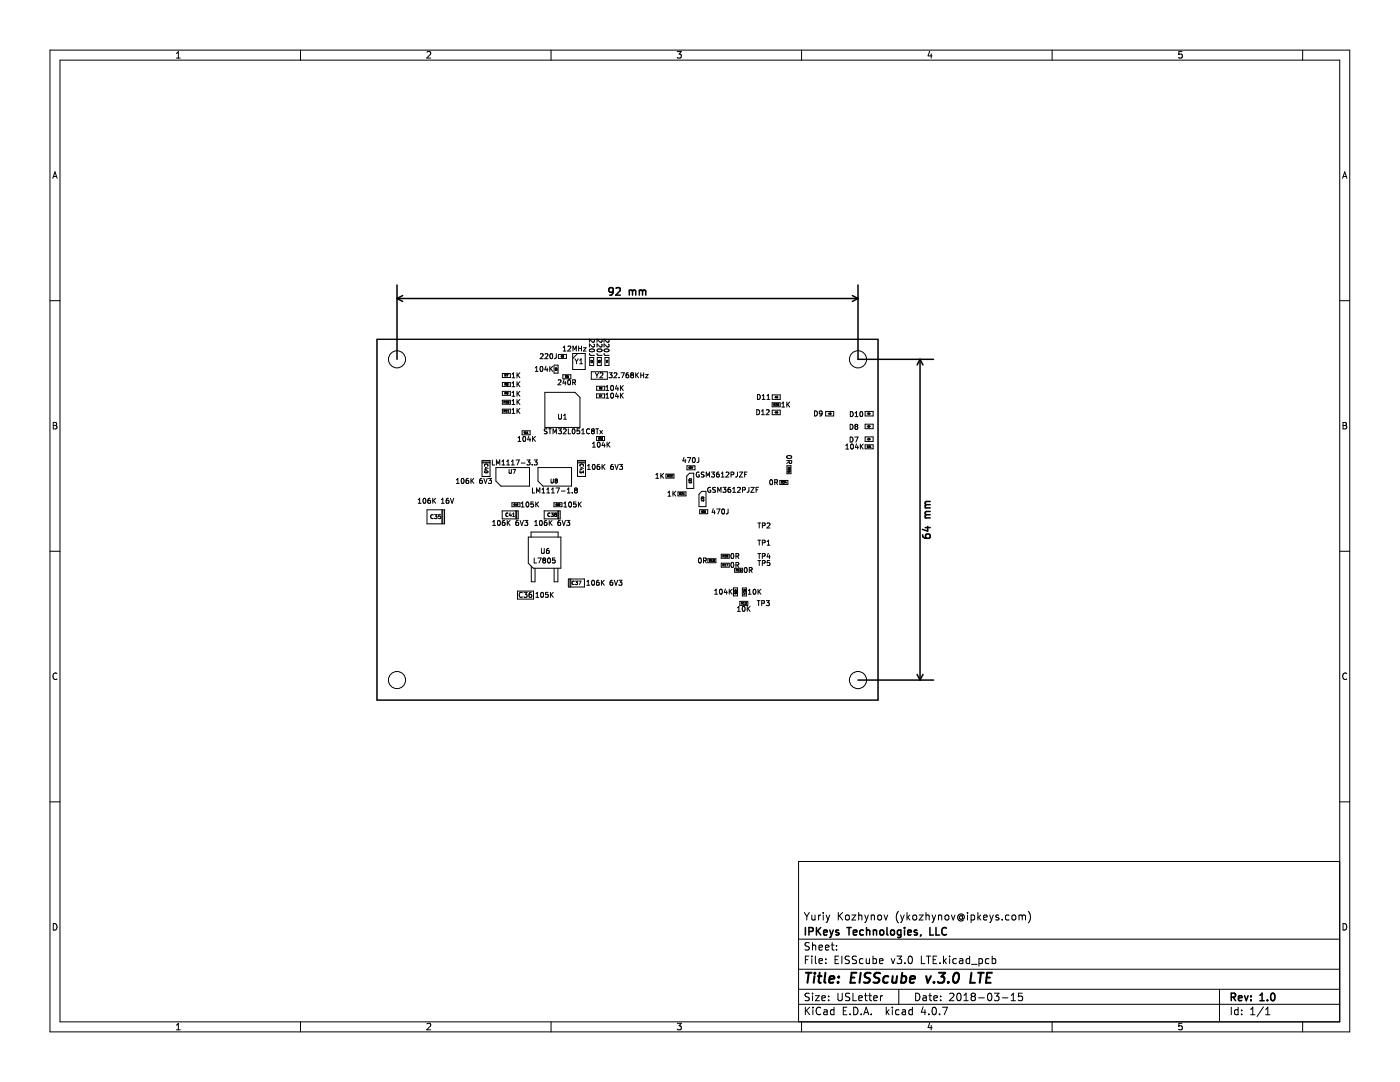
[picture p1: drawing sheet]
<svg xmlns="http://www.w3.org/2000/svg" width="279mm" height="216mm" viewBox="0 0 279 216" stroke-linecap="round" stroke-linejoin="round" font-family="sans-serif">
<g fill="none" stroke="#000" stroke-width=".2">
<path d="M10 10h259.4v195.9h-259.4zM12 12h255.4v191.9h-255.4zM35.2 11.6h.8M35.2 10.7l.4-.4v1.3M60 10v2M85.2 10.4l.5-.1 .3 .4-.8 .9h.8M110 10v2M135.2 10.3h.8l-.5 .5 .4 .1v.6l-.2 .1-.5-.1M160 10v2M185.5 10.2l-.3 1h.8M185.8 10.7v.9M210 10v2"/>
<path d="M235.9 10.3h-.6l-.1 .6 .2-.1h.4l.2 .2-.1 .5-.2 .1-.5-.1M260 10v2M10.5 35.6l.5-1.3 .4 1.3M10.7 35.2h.6M267.9 35.6l.5-1.3 .4 1.3M268.1 35.2h.6M10 60h2M75.2 67.7h100v72h-100zM100.3 76.3h1.6v.8h-1.6zM100.3 74.5h1.6v.8h-1.6zM100.3 78.1h1.6v.8h-1.6zM100.3 79.9h1.6v.8h-1.6z"/>
<path d="M100.8 74.9h.1l.1-.2h-.2v.4M100.8 76.7h.1M100.8 78.5h.1M100.9 74.9l.1 .2M100.9 76.7l.1 .2M100.9 78.5l.1 .2M100.9 76.5h-.1v.4M100.9 78.3h-.1v.4M100.9 76.5h.1M100.9 78.3h.1M100.9 78.3v.2M100.9 76.5v.2"/>
<path d="M100.9 76.7h.1M100.9 78.5h.1M101.1 74.7h.3l-.2 .4M101.1 76.6h.3M101.1 76.6l.1 .1M101.1 76.6h.1M101.1 76.8l.1 .1M101.2 76.7h.1M101.2 76.7l-.1 .1M101.3 76.7h.1M101.3 78.3h.1M101.3 78.3h-.2l.2 .2"/>
<path d="M101.3 76.6v.1M101.3 76.7v.2h-.1M101.3 78.3v.3l-.1 .1M101.3 76.6h.1M101.3 78.5h.1M101.4 76.6h.1M101.4 76.6h-.1M101.4 78.4l-.1 .1M102.2 75.4h.6M102.2 74.7l.3-.3v1M102.2 76.4l.3-.2v1M102.2 78.4l.3-.3v1"/>
<path d="M102.2 77.2h.6M102.2 79.1h.6M103.2 74.4v1M103.2 76.2v1M103.2 78.1v1M103.2 79.7v1M103.3 74.8l.5 .6M103.3 76.6l.5 .6M103.3 78.5l.5 .6M103.8 79.7l-.6 .6M103.8 74.4l-.6 .6M103.8 76.2l-.6 .5"/>
<path d="M103.8 78.1l-.6 .5M106.8 73.4l.3-.3v1M106.8 74.1h.6M107.8 70.7l.4-.1 .2 .3-.6 .7h.6M107.9 73.2l.1-.1a.49 .49 0 0 1 .4 .5 .49 .49 0 0 1-.5 .5l-.1-.4zM108.7 78.3h6l1 1v6h-7zM108.8 70.7l.4-.1 .2 .3-.7 .7h.7M109 73.1l-.3 .7h.6M109.2 73.4v.7M109.7 73.1v1M109.9 73.5l.4 .6M109.9 70.6h.1a.49 .49 0 0 1 .3 .5 .49 .49 0 0 1-.4 .4l-.2-.3z"/>
<path d="M110.3 73.1l-.6 .6M110.6 72.9h.8v1.6h-.8zM110.8 73.6h.1M110.8 73.5v.1M110.8 73.8h.1M110.8 73.5l.2-.1 .1 .1M110.8 73.8l.1 .1M110.9 73.9h.1M111 73.8v.1M111 73.9h.1M111 73.7v.1M111 73.7h.1"/>
<path d="M111 70.6v.8l-.4 .2M111.1 73.9h-.1M111.1 73.7v.1M111.1 73.8v.1M111.1 73.6h.1M111.1 73.9h.1M111.1 73.5v.1M111.4 75.9l.4-.1 .2 .3-.7 .7h.7M111.4 70.7h1.6v.8h-1.6zM112 71.2h.1M112 71.2l.1 .1M112.1 71.3h.1"/>
<path d="M112.1 71l-.1 .2M112.1 71h.1M112.2 71.2l-.1 .1M112.3 71h.2l-.1 .1M112.3 71.2v.1M112.3 74.8h1.6v.8h-1.6zM112.4 69.3l.3-.3v1M112.4 70h.6M112.4 71.2l-.1 .1M112.4 71.1h.1M112.5 71.1v.1M112.5 71.2h-.1"/>
<path d="M112.6 75.7l-.3 .7h.7M112.8 76.1v.7M112.9 75.2l.2 .2M113 75h.1M113 75h-.2v.4M113 75v.2h-.2M113.2 75.3h.1M113.2 75.2h.1M113.3 75.1h.1M113.3 75.3h.1M113.3 75.1l-.1 .1M113.3 75l-.1 .3"/>
<path d="M113.3 75h.1M113.3 69.1l.4-.1 .2 .3-.6 .7h.6M113.4 75.9l.1-.1a.49 .49 0 0 1 .4 .5 .49 .49 0 0 1-.5 .4l-.1-.3zM113.4 75.1v.1M113.4 75.2v.1M113.4 75.3h.1M114.3 70.5h2.5v3.2h-2.5zM114.3 76.3h.5v-.4l-.5-.1v1M114.3 70v-1l.4 .8 .3-.8v1M114.5 76.3l.4 .5M114.7 71.6l.4 .5M115.1 72.1v.5"/>
<path d="M115.3 70.5l-1 1M115.4 71.6l-.3 .5M115.5 69v1M115.5 69.5h.6M115.7 72.6h.6M115.7 71.9l.3-.3v1M116.1 69v1M116.4 69.4h.6l-.6 .6h.6M117.6 70.5l.2 .4h.8M117.7 69.8a.49 .49 0 0 1 .5-.2 .49 .49 0 0 1 .4 .5 .49 .49 0 0 1-.6 .2 .49 .49 0 0 1-.3-.5zM117.7 71.3h.8v1.6h-.8zM118 74.2h3.2v1.5h-3.2z"/>
<path d="M118.1 71.9l-.1 .2M118.1 71.9h.1M118.1 71.9l.1 .2M118.2 72.2v.2l-.3-.2v.2M118.5 68.7l.1 .4-.3 .1-.7-.6v.6M118.5 67.7l.1 .4-.3 .2-.7-.6v.6M118.8 74.4l.3 .5M119.1 78.6h1.6v.8h-1.6zM119.1 77.1h1.6v.8h-1.6zM119.1 74.9v.5M119.2 70.5l.1 .4h.9M119.2 69.8a.49 .49 0 0 1 .6-.2 .49 .49 0 0 1 .3 .5 .49 .49 0 0 1-.6 .2 .49 .49 0 0 1-.3-.5z"/>
<path d="M119.2 71.3h.8v1.6h-.8zM119.5 74.4l-.4 .5M119.5 72.2v.1M119.5 72.1h.1M119.5 72v.1M119.5 72.3v.1M119.5 72.4h.1M119.5 72.2h.1M119.5 71.9h.2M119.5 71.9v.1M119.6 79h.1M119.6 79v.1"/>
<path d="M119.6 72.2h.1M119.6 72.2l.2 .2M119.6 79.1h.1M119.6 78.9v.1M119.6 72.2v.1M119.6 72.3v.1M119.7 79.1h.1M119.7 78.9h-.1M119.7 78.8v.1M119.7 78.8h.1M119.7 71.9l.1 .1M119.7 77.3l-.1 .1 .1 .2"/>
<path d="M119.7 77.6h.1M119.7 77.3h.1M119.7 74.5l.4-.1 .2 .3-.6 .7h.6M119.8 78.8v.1M119.8 72v.1M119.8 72.1h-.1M119.8 77.3h.1M119.8 79.1h.1M119.8 77.6h.1M119.9 78.8h.2l-.1 .3M119.9 77.4h.1M119.9 77.5l.1 .1"/>
<path d="M120 77.4h.1M120 77.3l-.1 .1M120 77.5h-.1M120 77.6h.1M120 77.4v.1M120 77.3h.1M120.1 67.7l.1 .4-.3 .2-.7-.6v.6M120.1 68.7l.1 .4-.3 .1-.7-.6v.6M120.1 77.4v.1M120.1 77.3h.1M120.1 77.3v.1M120.1 77.4h.1"/>
<path d="M120.1 77.6h.1M120.1 77.5h.1M120.1 77.5v.1M120.6 70.5l.1 .4h.9M120.6 69.7a.48 .48 0 0 1 .6-.1 .48 .48 0 0 1 .3 .5 .49 .49 0 0 1-.6 .2 .49 .49 0 0 1-.3-.5zM120.7 71.3h.8v1.6h-.8zM120.9 79.4h.6M120.9 77.2l.3-.3v1M120.9 78.7l.3-.3v1M120.9 77.9h.6M121 72.3h.2M121.3 72.1l-.2-.2-.1 .2"/>
<path d="M121.3 72.1h.1M121.3 72.3l-.2-.1v.2M121.5 67.7l.1 .4-.3 .2-.7-.6v.6M121.5 68.7l.1 .4-.3 .1-.7-.6v.6M121.5 74.4h.7l-.4 .4 .3 .1v.4h-.6M122 78.5l.1-.1a.49 .49 0 0 1 .4 .6 .49 .49 0 0 1-.5 .4l-.1-.3zM122 77l.1-.1a.49 .49 0 0 1 .4 .5 .49 .49 0 0 1-.5 .5l-.1-.4zM122.5 74.5l.4-.1 .2 .3-.6 .7h.6M123.1 78.4l-.3 .7h.6M123.1 76.9l-.3 .7h.6M123.3 77.3v.6M123.3 78.8v.6"/>
<path d="M123.5 75.3v.1M123.8 76.9v1M123.8 78.4v1M123.9 74.4h.7l-.4 1M124 78.9l.4 .5M124 77.4l.4 .5M124.4 78.4l-.6 .6M124.4 76.9l-.6 .6M125.4 74.4l-.4 .2-.1 .6 .2 .2 .3-.1v-.5h-.3l-.2 .2M126.1 74.8l-.2-.2 .2-.2 .3 .2-.1 .2M126.1 74.8l-.2 .2 .2 .4 .3-.2-.1-.4M126.1 74.8h.2"/>
<path d="M126.9 74.4v1M127 74.8l.4 .6M127.4 74.4l-.5 .6M127.9 74.4v1M127.9 74.9h.5M128.4 74.4v1M128.8 74.7h.6l-.6 .7h.6M151.2 78.7a.51 .51 0 0 1 .5 .5 .51 .51 0 0 1-.5 .5zM152.1 79l.3-.3v1M152.1 79.7h.6M153.1 79.7h.5M153.1 79l.2-.3v1"/>
<path d="M154.1 78.8h1.6v.9h-1.6zM154.6 79.2h.2M154.8 79v.4M154.8 79.2l.3-.2v.4zM155.1 79.2h.2M267.4 60h2M10.6 84.3h.5l.2 .2-.2 .4 .2 .1 .1 .3-.3 .3h-.5zM10.6 84.9h.5M83.5 99.7l.3-.3v1M84.5 99.5l.2-.1a.49 .49 0 0 1 .3 .5 .49 .49 0 0 1-.4 .5l-.2-.4zM85.8 99.4l-.4 .3v.5l.2 .2 .3-.1-.1-.4-.2-.1-.2 .2M86.4 99.4v1"/>
<path d="M86.5 99.9l.4 .5M86.9 99.4l-.5 .6M88.1 99.7l.3-.3v1M89.5 99.4l-.4 .3-.1 .5 .2 .2 .4-.1-.1-.4-.3-.1-.2 .2M89.9 99.4l.3 1 .4-1M91.1 96.5h.6M91.1 95.8l.3-.3v1M92.1 95.6l.2-.1a.49 .49 0 0 1 .3 .5 .49 .49 0 0 1-.4 .4l-.2-.3zM93.5 95.5l-.5 .2v.6l.2 .2 .3-.1v-.5l-.3-.1-.2 .2M94 95.5v1M94.1 95.9l.5 .6M94.6 95.5l-.6 .5"/>
<path d="M96.2 95.5l-.4 .2-.1 .6 .2 .2 .3-.1v-.5l-.3-.1-.2 .2M96.2 91.9h1.6v3.2h-1.6zM96.2 92.2h1.6M96.2 92.4h1.6M96.6 95.5l.3 1 .3-1M96.7 93.6h.4M96.7 94a.34 .34 0 0 1 .4-.1 .34 .34 0 0 1 .2 .4 .34 .34 0 0 1-.4 .1 .34 .34 0 0 1-.2-.3zM97.3 93h.1M97.3 93a.32 .32 0 0 0-.3-.4 .32 .32 0 0 0-.3 .4M97.4 93.5l-.5-.2v.4M97.5 95.5h.6l-.3 .3 .2 .1v.5h-.5M97.5 96.4h.1"/>
<path d="M98.3 91.8v1h.4M99 93.3h6.7v3.7h-5.7l-1-1zM99.1 92.8v-1l.3 .7 .3-.7v1M100.2 92.8h.5M100.2 92.1l.3-.3v1M100.3 81.6h1.6v.8h-1.6zM100.6 82h.1M100.6 80.3l.2-.1v-.1l-.2-.1v.4M100.7 80.3l.1 .1M100.7 82l.1 .2M100.7 81.8h-.1v.4M100.7 81.8h.1"/>
<path d="M100.8 81.8v.2M100.8 82h-.1M100.8 82h.1M100.9 81.9l.2-.1v.4M100.9 80.2l.2-.2v.4M100.9 80.4h.3M100.9 82.2h.3M101.1 92.1l.3-.3v1M101.1 92.8h.6M101.3 81.9l.1-.1v.4M101.3 82.2h.3M101.4 80.4h.1"/>
<path d="M101.4 80.1v.3M101.4 80.1h.1v.3M101.4 80.1h.1M101.5 80.4h.1M101.6 93.7v.6l.1 .2 .4-.2v-.6M102.1 92.8h.5M102.1 92.1l.3-.3v1M102.2 80l.3-.3v1M102.2 81.8l.3-.3v1M102.2 80.7h.6M102.2 82.5h.6M102.4 93.7h.5l-.4 .8"/>
<path d="M103 91.8h.6l-.4 1M103.2 81.5v1M103.3 80.1l.5 .6M103.3 81.9l.5 .6M103.4 87.4l.3-.3v1M103.4 88.1h.6M103.8 81.5l-.6 .6M104 92.4h.8M104.2 86h1.6v.8h-1.6zM104.5 87.1h.1a.49 .49 0 0 1 .3 .5 .49 .49 0 0 1-.4 .4l-.2-.3zM104.7 86.2v.3M104.7 86.5h.1"/>
<path d="M104.7 86.2h.1M104.8 86.2h-.1M104.8 86.2h.1M104.8 86.5h-.1M104.9 86.5h.2M104.9 86.3l.1-.1v.3M105.2 91.8h.6l-.3 .4 .2 .1v.4h-.5M105.2 86.5h.2M105.2 86.3h.1M105.3 86.2l-.1 .1M105.3 86.2v.3M105.3 86.2h.1"/>
<path d="M105.5 87l-.2 .7h.6M105.8 87.4v.7M106.2 92.7v.1M106.3 97.4v1h.4M106.3 87.1v1M106.4 87.5l.5 .6M106.6 91.8h.6l-.3 .4 .3 .1v.4h-.6M106.9 87.1l-.6 .6M107.1 98.4v-1l.3 .7 .3-.7v1M107.4 93.3h6.7v3.7h-5.7l-1-1zM108.2 97.7l.3-.3v1M108.2 98.4h.5"/>
<path d="M109.1 97.7l.3-.3v1M109.1 98.4h.6M109.2 85.6l-.5 .1a.42 .42 0 0 0 .4 .5v.3h-.5M109.5 85.6h.5M109.8 85.6v1M110 95.6v.6l.1 .2 .3-.2v-.6M110.1 97.7l.3-.3v1M110.1 98.4h.5M110.4 86.6v-1l.3 .7 .3-.7v1M110.8 95.7l.1-.1 .3 .1M110.8 95.8l.1 .1M110.8 95.7v.1"/>
<path d="M110.9 95.9l-.1 .2 .1 .3 .3-.2-.1-.3M110.9 95.9h.2M111 97.4h.6l-.4 1M111.2 95.7v.1M111.2 95.8l-.1 .1M111.4 85.6h.6l-.3 .3 .3 .1v.5h-.6M111.5 82.6v.8l.2 .2 .3-.2v-.8M112 98h.8M112.4 85.7l.4-.1 .2 .2-.6 .8h.6M112.5 83.6h.5M112.5 82.9l.3-.3v1M113.2 98.4h.6"/>
<path d="M113.2 97.7l.3-.3v1M113.4 85.6v1h.5M114.2 98.3v.1M114.3 85.7l.1-.1a.49 .49 0 0 1 .4 .5 .49 .49 0 0 1-.5 .4l-.1-.3zM114.8 97.8l-.2-.2 .2-.2 .4 .2-.2 .2M114.8 97.8h.2M114.8 97.8l-.2 .2 .2 .4 .4-.2-.2-.4M115.2 91.9h1.6v3.2h-1.6zM115.2 92.2h1.6M115.2 92.4h1.6M115.7 85.6h-.5l-.1 .4h.5l.1 .5h-.6M115.7 93.6h.5"/>
<path d="M115.8 93.9l-.1 .3 .2 .2 .2-.1 .1-.2 .2 .3v-.5M115.8 93a.31 .31 0 0 1 .3-.4 .31 .31 0 0 1 .3 .4M116.1 86.6h.6M116.1 85.8l.3-.2v1M116.5 93.5l-.5-.2v.4M117.2 93.7h.6M117.2 93l.3-.3v1M117.7 85.7a.44 .44 0 0 0-.7 .4 .44 .44 0 0 0 .7 .4M118.2 86l-.2-.2 .2-.2 .4 .1-.2 .3M118.2 86l-.2 .2 .2 .4 .4-.2-.2-.4M118.2 86h.2M118.2 89.2h.6"/>
<path d="M118.2 88.5l.3-.3v1M118.3 92.8l.1-.1a.49 .49 0 0 1 .4 .5 .49 .49 0 0 1-.5 .4l-.1-.3zM118.9 85.6h.6M119.1 87.1h1.6v.8h-1.6zM119.2 85.6v1M119.3 88.3l.1-.1a.49 .49 0 0 1 .4 .5 .49 .49 0 0 1-.5 .5l-.1-.4zM119.6 87.3l-.1 .2 .1 .1M119.6 87.6h.1M119.6 87.3h.1M119.6 87.3l.1 .1M119.6 92.7l-.4 .2v.6l.1 .2 .4-.1-.1-.5h-.3l-.1 .1M119.7 87.6h-.1"/>
<path d="M119.7 87.4h.1M119.7 87.6h.1M119.7 85.9l.5 .7M119.8 87.6h.2M119.8 87.4h.1M119.9 87.3v.3M119.9 87.3l-.1 .1M120.1 87.6h.1M120.1 87.4v.2M120.1 87.4h.1M120.1 87.3h.1M120.1 87.3v.1"/>
<path d="M120.2 92.7v1M120.2 87.3v.1M120.2 87.4h.1M120.2 87.6h.1M120.2 87.4v.2M120.2 85.9l-.5 .7M120.3 93.1l.4 .6M120.4 88.2l-.2 .7h.6M120.6 88.6v.6M120.7 92.7l-.5 .5M121.2 88.2v1M121.3 88.7l.4 .5"/>
<path d="M121.7 88.2l-.5 .6M121.9 93.2l.2-.1 .3 .1-.1 .4h-.3M121.9 93.6h.1M122.3 92.7l-.4 .2v.7M122.7 92.7l.4 1 .3-1M123.6 92.7h.6l-.3 .4h.3v.5h-.6M130.9 95.4h.6M130.9 94.7l.3-.3v1M131.9 94.4v1M132 94.9l.5 .5M132.5 94.4l-.6 .6M132.9 94.6h1.6v.8h-1.6z"/>
<path d="M133.3 98.3l.3-.3v1M133.3 99h.6M133.3 95l.1 .2M133.4 94.8h-.2v.4M133.4 94.8h.1M133.4 95h-.2M133.4 94.8v.1M133.4 94.9v.1M133.6 94.8h.2M133.6 94.8h.1M133.8 94.8h.1M133.8 94.8l-.2 .4h.2"/>
<path d="M134 94.8h.1M134 94.8l.2 .1-.2 .3h.2M134.3 98v1M134.4 98.4l.5 .6M134.9 98l-.6 .6M135.3 98.2h1.6v.8h-1.6zM135.6 98.5h.2v-.1l-.2-.1v.4M135.7 98.5l.1 .2M136 98.4h.2M136.2 98.4h.1M136.2 98.4l-.2 .3h.2M136.4 98.4l.1-.1v.4"/>
<path d="M136.4 98.7h.2M136.5 91.2l-.2 .8h.6M136.8 91.6v.7M137.1 97.4v-2.4l.5-.6h.9v3.1h-1.4M137.1 92.9h1.6v.8h-1.6zM137.2 91.3h.6l-.4 1M137.5 93.4l.1 .1M137.5 93.2v.2M137.5 95.6h.5v.2l-.4 .1zM137.6 96l-.1 .1M137.6 93.5h.1M137.6 93.2h-.1"/>
<path d="M137.6 93.2h.1M137.6 95.6l-.1 .3M137.7 93.2h.1M137.7 93.5h.1M137.8 93.2h.1M137.9 93.2h.1M137.9 93.2h-.1M138 93.2h.1M138 93.3l-.2 .2h.2M138 93.2v.1M138 96v.4l-.2-.2v.1h-.2l-.1-.2M138.1 93.2h.2l-.1 .3"/>
<path d="M138.3 91.4l.1-.1a.49 .49 0 0 1 .4 .5 .49 .49 0 0 1-.5 .4l-.1-.3zM139.5 91.3l-.1 .9-.3 .1M139.5 94.2a.45 .45 0 0 0-.6 .5 .45 .45 0 0 0 .7 .4v-.3h-.2M140 99.2h.4l.1 .2-.5 .1zM140 98h.9v3.1h-1.4v-2.5zM140.1 99.3l-.2 .2M140.4 99.7l.1 .2-.2 .1-.3-.3v.3M140.5 94.2l-.5 .1a.42 .42 0 0 0 .5 .5l-.1 .3h-.5M140.9 95.2v-1l.4 .7 .3-.7v1M141.8 97.3a.45 .45 0 0 0-.6 .5 .45 .45 0 0 0 .6 .3v-.3h-.1M142 94.2h.6l-.3 .4 .3 .1v.4h-.6M142.8 97.3h-.5a.42 .42 0 0 0 .5 .6l-.1 .3h-.5"/>
<path d="M143.2 98.2v-1l.4 .8 .3-.8v1M143.5 94.2l-.5 .2v.6l.2 .2 .3-.1v-.5h-.3l-.2 .2M143.9 95.2h.6M143.9 94.5l.3-.3v1M144.3 97.2h.6l-.3 .4 .2 .1v.4h-.5M144.9 94.3l.4-.1 .2 .3-.7 .7h.7M145.8 97.2l-.5 .3v.6l.2 .1 .3-.1v-.4l-.3-.1-.2 .2M145.9 94.7h.5v-.4l-.5-.1v1M146.2 98.2h.6M146.2 97.5l.3-.3v1M147.2 94.2l-.1 .9-.3 .1M147.2 97.3l.4-.1 .2 .3-.7 .7h.7"/>
<path d="M147.6 94.2h.6l-.6 1h.6M148.2 97.8l.5-.1v-.4l-.5-.1v1M148.6 94.7h.3M149.1 94.2h-.5v1M149.5 97.2l-.1 .9-.3 .1M149.8 97.2h.7l-.7 1h.7M150.9 97.7h.3M151 81.7a.51 .51 0 0 1 .6 .5 .51 .51 0 0 1-.6 .5zM151.4 97.2h-.5v1M152 82.7h.6M152 82l.3-.3v1M152.9 81.8l.4-.1 .2 .3-.6 .7h.6"/>
<path d="M153.7 95.8l.2-.1a.49 .49 0 0 1 .3 .5 .49 .49 0 0 1-.4 .5l-.2-.4zM154.1 80.4h1.6v.8h-1.6zM154.1 81.8h1.6v.9h-1.6zM154.5 80.8l.1 .2M154.6 80.7l-.2 .1M154.6 80.6h-.2v.4M154.6 80.6h.1M154.6 82.3h.2M154.6 96.2h.5v-.4l-.5-.1v1M154.6 80.6v.1M154.6 80.7h.1M154.8 82.1v.4"/>
<path d="M154.8 82.3l.3-.2v.4zM154.8 80.6h.1M154.9 96.2l.3 .5M154.9 80.6h-.1M154.9 80.6h.1M155 80.6l-.2 .4h.2M155.1 82.3h.2M155.2 80.9h.1M155.2 80.6v.3M155.2 80.6h.1M155.3 80.6h.1M155.4 80.6v.3"/>
<path d="M155.4 80.9h-.1M155.6 95.9h1.6v.8h-1.6zM156 81.2h.6M156 80.5l.3-.3v1M156 96.3l.2 .1M156.1 96.2l-.1 .1M156.2 96.2l-.1-.1-.1-.1v.4M156.2 96.2h-.1M156.4 96.1h-.1M156.4 96l.2 .1M156.4 96v.1M156.6 96.1v.1"/>
<path d="M156.6 96.2l-.3 .2h.3M156.8 96l-.1 .3h.3M156.9 96.2v.2M157 91.9h1l-.1 .5h-.4v-.5M157 80.2v1M157.1 92.9h.8v1.6h-.8zM157.1 91a.48 .48 0 0 1 .5-.1 .48 .48 0 0 1 .4 .4 .49 .49 0 0 1-.6 .3 .49 .49 0 0 1-.4-.5zM157.2 80.7l.4 .5M157.3 93.2h.4l-.1 .2M157.3 93.8v-.2l.3 .2M157.3 94.2h.1M157.4 94h.1"/>
<path d="M157.5 93.2l.1 .3M157.5 93.3l-.2 .2M157.5 92.1l-.5 .4M157.5 94v.2h-.2M157.6 80.2l-.6 .6M157.6 93.4v.1M157.6 93.8h.1M157.6 93.6l.1 .2M157.7 94.1l-.4-.1v.2M157.7 93.8h-.1M157.7 94.1h.1M157.7 93.8h.1"/>
<path d="M157.7 94.1v.1M162.6 82a.51 .51 0 0 1 .5 .5 .51 .51 0 0 1-.5 .5zM164.1 82.4l-.2 .2h-.3v-.5l.3-.1 .2 .2-.1 .6-.4 .2M164.8 82.1h1.6v.9h-1.6zM165.3 82.6h.2M165.5 82.4v.4M165.5 82.6l.3-.2v.4zM165.8 82.6h.2M168.8 89.6h.6M168.8 88.9l.3-.3v1M169.7 84.7a.51 .51 0 0 1 .5 .5 .51 .51 0 0 1-.5 .5zM169.7 87.2a.51 .51 0 0 1 .5 .5 .51 .51 0 0 1-.5 .5z"/>
<path d="M169.7 82.1a.51 .51 0 0 1 .6 .5 .51 .51 0 0 1-.6 .5zM169.8 88.7l.2-.1a.49 .49 0 0 1 .3 .5 .49 .49 0 0 1-.4 .5l-.2-.4zM170.6 87.2h.6l-.4 1M170.7 82.4l.2-.3v1M170.7 83.1h.5M170.8 85.1l-.2-.2 .2-.2 .4 .2-.2 .2M170.8 85.1l-.2 .2 .2 .4 .4-.2-.2-.4M170.8 85.1h.2M170.9 88.6l-.2 .7h.6M171.2 88.9v.7M171.7 88.6v1M171.7 82.2l.1-.1a.49 .49 0 0 1 .4 .5 .49 .49 0 0 1-.5 .5l-.1-.4z"/>
<path d="M171.8 89l.5 .6M172.3 88.6l-.6 .6M172.7 87.2h1.6v.9h-1.6zM172.7 88.8h1.6v.8h-1.6zM172.7 82.1h1.6v.9h-1.6zM172.7 84.6h1.6v.9h-1.6zM173.1 87.6h.2M173.1 85.1h.2M173.1 82.6h.2M173.1 89.2v.1M173.1 89v.2M173.1 89h.1"/>
<path d="M173.2 89h-.1M173.2 89h.1M173.3 82.4l.3 .2-.3 .2zM173.3 84.9l.3 .2-.3 .2zM173.3 87.4l.3 .2-.3 .2zM173.3 89.3h-.2M173.4 89h.1M173.5 89h.1M173.5 89v.1M173.5 89.1l-.1 .2h.1M173.6 82.4v.4M173.6 84.9v.4"/>
<path d="M173.6 87.4v.4M173.6 87.6h.2M173.6 85.1h.2M173.6 82.6h.2M173.7 89.3h.1M173.7 89.1h.1M173.7 89v.1M173.7 89v.3M173.7 89h.1M268 84.3h.5l.2 .2-.2 .4 .2 .1 .1 .3-.3 .3h-.5zM268 84.9h.5M10 110h2"/>
<path d="M83.5 100.4h.5M85.2 101.7h3.5v2.8h-3.5zM86.5 102.8a.35 .35 0 0 0-.5 .3 .35 .35 0 0 0 .5 .3M86.7 102.7h.5l-.3 .3 .3 .1v.3M86.7 103.4h.4M87.2 103.4h-.1M87.9 102.7h-.3l-.1 .4 .4-.1v.4h-.4M88.1 100.4h.6M88.2 101.7v2.8M88.4 101.7v2.8M98.3 104.8h.6M98.3 104.1l.3-.3v1"/>
<path d="M99.4 103.9l.1-.1a.49 .49 0 0 1 .4 .6 .49 .49 0 0 1-.5 .4l-.1-.3zM100.2 101.9h3.2v1.6h-3.2zM100.7 103.8l-.4 .3-.1 .6 .2 .1h.4l-.1-.5-.3-.1-.2 .2M101.2 103.8v1M101.4 104.3l.4 .5M101.4 102.4a.31 .31 0 0 0-.5 .3 .31 .31 0 0 0 .5 .3M101.8 103.8l-.6 .6M101.8 102.3l-.2 .5h.5M102 102.6v.5M102.2 100.3h1.6v.8h-1.6zM102.3 103.1h.4M102.3 102.6l.2-.2v.7"/>
<path d="M102.6 100.6v.2h.2M102.6 100.6h.2M102.6 100.6h.1M102.8 100.6h.1M102.8 100.8h.1M102.9 101.9v1.6M103 100.5l-.1 .2h.2M103 100.6v.2M103.1 101.9v1.6M103.2 100.6h.1M103.3 117.9h3.2v1.6h-3.2zM103.3 100.6h.1"/>
<path d="M103.3 100.6l-.1 .2h.1M103.4 103.8l-.4 .3-.1 .6 .2 .1h.4l-.1-.5-.3-.1-.2 .2M103.8 103.8l.3 1 .4-1M104 100.4l.3-.2v1M104 101.2h.6M104.2 118.3a.44 .44 0 0 0-.6 .4 .44 .44 0 0 0 .6 .4M104.6 118.2h.6l-.4 .4 .3 .1v.4h-.5M104.7 103.8h.6l-.3 .4 .3 .1v.5h-.6M105.1 100.3l.1-.1a.49 .49 0 0 1 .4 .5 .49 .49 0 0 1-.5 .4l-.1-.3zM105.4 107.2h6.5v6.2h-5.5l-1-1zM106 107.2v-1h5.4v1M106 113v3.1h.8v-2.7"/>
<path d="M106 118.2l-.4 .2v.6l.2 .2 .3-.1-.1-.5h-.2l-.2 .2M106.5 100.2h-.5l-.1 .4h.5l.1 .5h-.6M106.6 111.3v1h.5M106.7 104.1l.3-.3v1M106.7 104.8h.6M106.9 100.2v1M106.9 119.2h.6M106.9 118.5l.3-.3v1M107.1 100.6l.4 .6M107.3 111.3h.7l-.4 1M107.5 100.2l-.6 .5M107.8 103.9l.1-.1a.49 .49 0 0 1 .4 .6 .49 .49 0 0 1-.5 .4l-.1-.3z"/>
<path d="M108 118.3l.1-.1a.49 .49 0 0 1 .4 .5 .49 .49 0 0 1-.5 .4l-.1-.3zM108 109.4v.8l.2 .2 .4-.2v-.8M108.5 111.8l-.2-.2 .2-.3 .4 .2-.2 .3M108.5 111.8l-.2 .2 .2 .3 .4-.2-.2-.3M108.5 111.8h.2M108.6 101.9h3.2v1.6h-3.2zM109.1 103.8l-.4 .3-.1 .6 .2 .1h.3v-.5l-.3-.1-.2 .2M109.4 118.2h-.5v.5l.4-.1 .1 .5h-.5M109.4 111.4l.1-.1a.49 .49 0 0 1 .4 .6 .49 .49 0 0 1-.5 .4l-.1-.3zM109.5 109.4l-.4 .3-.1 .5 .2 .2 .4-.1-.1-.4-.3-.1-.2 .2M109.6 103.8v1M109.8 104.3l.4 .5"/>
<path d="M109.8 102.4a.31 .31 0 0 0-.5 .3 .31 .31 0 0 0 .5 .3M109.9 118.2v1M110 102.4h.4l-.2 .2 .2 .1v.3h-.4M110 118.6l.4 .6M110.2 103.8l-.6 .6M110.4 118.2l-.5 .6M110.6 100.3h1.6v.8h-1.6zM110.6 113.4v2.7h.7v-2.7M110.8 111.3h-.5l-.1 .5h.5l.1 .4h-.6M110.8 102.7l-.1-.2 .1-.1 .3 .1-.1 .2M110.8 102.7l-.1 .1 .1 .3 .3-.2-.1-.2M110.8 102.7h.2"/>
<path d="M111 100.6v.2h.1M111 100.6h.1M111.1 100.6h.1M111.2 100.8h-.1M111.3 100.5h.1v.2M111.3 100.8h.1M111.3 101.9v1.6M111.4 100.7h.1M111.4 100.7v.1M111.4 100.8h.1M111.5 101.9v1.6M111.6 100.7h.1"/>
<path d="M111.6 100.6v.1M111.6 100.6h.1M111.6 100.8h.1M111.7 100.8h-.1M111.7 100.6h-.1M111.7 100.7h-.1M111.7 100.6h.1M111.7 100.7h.1M111.7 100.7v.1M111.7 100.6v.1M111.8 103.8l-.4 .3-.1 .6 .2 .1h.4l-.1-.5-.3-.1-.2 .2M112.2 103.8l.3 1 .4-1"/>
<path d="M112.5 100.4l.3-.2v1M112.5 101.2h.6M113.1 103.8h.6l-.3 .4 .3 .1v.5h-.6M113.4 115.5h3.2v1.6h-3.2zM113.6 100.3l.1-.1a.49 .49 0 0 1 .4 .5 .49 .49 0 0 1-.5 .4l-.1-.3zM113.6 100.2v.1M113.8 115.5v1.6M113.9 115.5v1.6M114.6 116a.31 .31 0 0 0-.5 .3 .31 .31 0 0 0 .5 .3M114.8 116.6h.4M114.8 115.9h.5l-.3 .3 .2 .1v.3M115 100.2h-.5l-.1 .4h.5l.1 .5h-.6"/>
<path d="M115.2 116.6h.1M115.4 100.2v1M115.5 115.9h.5l-.3 .7M115.6 100.6l.4 .6M116 100.2l-.6 .5M117.1 116.8h.6M117.1 116.1l.3-.3v1M118.2 115.9l.1-.1a.49 .49 0 0 1 .4 .5 .49 .49 0 0 1-.5 .4l-.1-.3zM119.5 115.8l-.4 .2-.1 .6 .2 .2 .4-.1-.1-.5h-.3l-.2 .2M120 115.8v1M120.2 116.2l.4 .6M120.6 115.8l-.6 .6"/>
<path d="M122.2 115.8l-.4 .2-.1 .6 .2 .2 .4-.1-.1-.5h-.3l-.2 .2M122.6 115.8l.3 1 .4-1M123.5 115.8h.6l-.3 .4 .3 .1v.4h-.6M139.5 111.4l.1-.1a.49 .49 0 0 1 .4 .6 .49 .49 0 0 1-.5 .4l-.1-.3zM139.6 101.7h1.6v.8h-1.6zM140.1 102v.2h.1M140.1 102h.1M140.2 102h.1M140.2 102.2h.1M140.4 102h.1M140.4 111.9l.5-.1v-.4l-.5-.1v1M140.5 102h.1"/>
<path d="M140.5 102l-.2 .2h.2M140.6 111.9l.4 .4M140.6 102.1l.1 .1M140.7 102.2h.1M140.7 102.1h-.1M140.7 102.1h.1M140.7 102l-.1 .1M140.7 102h.1M140.8 102.1h.1M140.8 101.9l-.1 .1M140.8 102.2h.1M140.8 102.1v.1"/>
<path d="M141.3 111.5h1.6v.8h-1.6zM141.7 111.9l.1 .2M141.8 111.7h-.2v.4M141.8 111.9h-.2M141.8 111.7h.1M141.8 111.7v.1M141.8 111.8v.1M142 112.1h.2M142 111.8l.1-.1v.4M142.3 111.8h.1M142.3 111.7v.1M142.3 112h.1"/>
<path d="M142.4 101.5l-.3 .7h.6M142.4 111.8h.1M142.4 111.8l-.1 .2M142.5 111.8v.1M142.5 111.7h.1M142.5 111.7h-.2M142.5 111.8h.1M142.5 111.9h.1M142.6 111.9l-.1 .1h-.1M142.6 111.7h.1M142.6 111.8h-.1M142.6 111.7v.1"/>
<path d="M142.6 111.8h.1M142.6 101.9v.7M142.6 118.6h.6M142.6 117.8l.3-.2v1M143 101.6h.7l-.4 1M143.7 117.7l.1-.1a.49 .49 0 0 1 .4 .5 .49 .49 0 0 1-.5 .4l-.1-.3zM143.9 110.6h1.6v.8h-1.6zM143.9 112.4h1.6v.8h-1.6zM144.2 101.6h.1a.49 .49 0 0 1 .3 .5 .49 .49 0 0 1-.4 .4l-.2-.3zM144.2 101.6l-.1 .1M144.3 112.8l.1-.1 .1-.1h-.2v.4M144.3 112.8l.2 .2"/>
<path d="M144.3 111l.2 .2M144.4 110.8h-.1v.4M144.4 110.8h.1M144.4 111h-.1M144.5 111h-.1M144.5 110.8v.2M144.6 112.7l.1-.1v.4M144.6 113h.3M144.6 110.9l.1-.1v.4M144.6 111.2h.3M144.8 117.5l-.3 .7h.7M145 112.6h.3l-.2 .4"/>
<path d="M145 117.9v.7M145 110.8v.2M145 111h.1M145.1 110.8h-.1M145.1 110.8h.1v.2M145.1 111h.1M145.2 111.2h-.1M145.2 111.1v.1M145.2 111h.1M145.2 111v.1M145.3 101.6v.8l-.4 .2M145.5 117.6v1"/>
<path d="M145.7 118l.4 .6M146 110.5h.1a.49 .49 0 0 1 .4 .5 .49 .49 0 0 1-.5 .4l-.1-.3zM146 112.3l.1-.1a.49 .49 0 0 1 .4 .5 .49 .49 0 0 1-.5 .5l-.1-.4zM146.1 117.6l-.6 .5M146.4 117.3h.8v1.6h-.8zM146.6 113.4h1.6v.8h-1.6zM146.6 117.9h.1M146.6 117.8v.1M146.6 118.2v-.2l.3 .2M146.6 118.4h.1M146.7 117.9h.1M146.7 118.4v.1"/>
<path d="M146.7 118.4h-.1M146.7 118.5h.2M146.7 118.3v.1M146.7 118.3h.2M146.9 118.2h.1M146.9 112.8l.4-.1 .1-.4-.5-.1v1M146.9 111l.4-.1 .1-.4h-.5v1M146.9 117.7l-.3 .1M146.9 117.7v.1M146.9 117.8h.1M146.9 118h.1M146.9 118.3v.1"/>
<path d="M146.9 118.4h.1M146.9 118v.2M146.9 117.9h.1M146.9 118.4v.1M146.9 117.8v.1M147 113.8l.1 .2M147.1 112.8l.3 .4M147.1 111l.3 .5M147.1 113.6h-.2v.4M147.1 113.6h.1M147.1 113.8h-.2M147.1 113.6v.1"/>
<path d="M147.1 113.7v.1M147.3 114h.2M147.3 113.7l.1-.1v.4M147.6 120h1.6v.8h-1.6zM147.7 113.9v.1M147.7 114h.2M147.7 113.7v.1M147.7 113.7h.2M147.9 113.7v.1M147.9 113.6h-.2v.2M147.9 113.8v.1M147.9 113.9v.1"/>
<path d="M148.2 117.3h.8v1.6h-.8zM148.4 118.6h.2M148.4 117.6h.4l-.2 .3M148.4 118v.2M148.6 117.7l-.2 .2M148.6 117.6v.2M148.6 117.8v.1M148.6 113.3l.2-.1a.49 .49 0 0 1 .3 .6 .49 .49 0 0 1-.4 .4l-.2-.3zM148.7 118l.1 .1h-.4M148.8 118.5l-.3-.1v.2M149.3 118.6h.6M149.3 117.9l.3-.3v1"/>
<path d="M149.5 113.8l.5-.1 .1-.4-.6-.1v1M149.8 113.8l.3 .4M150.4 117.7l.1-.1a.49 .49 0 0 1 .4 .5 .49 .49 0 0 1-.5 .4l-.1-.3zM151.1 119.8h.6M151.2 111.8h.6M151.2 110.5h.6M151.2 107.8h.6M151.2 104.4h.6M151.3 117.6v1M151.4 119.8v1M151.4 118l.5 .6M151.5 104.4v1"/>
<path d="M151.5 107.8v1M151.5 110.5v1M151.5 111.8v1M151.9 117.6l-.6 .5M152.1 108.3h.5l.1-.4-.6-.1v1M152.1 104.9l.5-.1 .1-.4h-.6v1M152.1 112.4l.5-.1 .1-.4-.6-.1v1M152.1 111l.5-.1 .1-.4h-.6v1M152.9 119.8h.6l-.3 .4 .3 .1v.5h-.6M153.1 108.1l.3-.3v1M153.1 104.4h.4l.2 .2-.7 .8h.7M153.1 108.8h.6"/>
<path d="M153.3 110.4l-.2 .7h.6M153.6 110.8v.7M153.6 111.8h-.5v.5h.5v.5h-.5M267.4 110h2M11.4 134.4a.62 .62 0 0 0-.9 .4 .62 .62 0 0 0 .6 .8l.3-.1M147.2 122h.5M147.2 121.3l.3-.3v1M148 120.4h.1M148.1 120.4l.1 .2M148.1 120.2h-.1v.4M148.1 120.2h.1M148.2 120.2v.2"/>
<path d="M148.2 120.4h-.1M148.2 121.1l.2-.1a.49 .49 0 0 1 .3 .5 .49 .49 0 0 1-.4 .4l-.2-.3zM148.3 120.3l.2-.1v.4M148.3 120.6h.3M148.7 120.2h.3l-.2 .1 .1 .1M148.7 120.5l.2 .1M148.9 120.4h.1M148.9 120.5v.1M149 120.4l-.1 .1M149.1 121v1M149.3 121.4l.4 .6M149.7 121l-.6 .6"/>
<path d="M152 120.4l.5-.1v-.4l-.5-.1v1M268.8 134.4a.62 .62 0 0 0-.9 .4 .62 .62 0 0 0 .6 .8l.3-.1M10 160h2M267.4 171.9h-108v32M267.4 160h2M10.6 184.3a.66 .66 0 0 1 .8 .6 .66 .66 0 0 1-.8 .7zM159.4 197.4h108M159.4 193.4h108M159.4 187.4h108M160.5 182.1l.5 .8M160.7 191.5h.5M161 182.9v.7"/>
<path d="M161.4 190.8h-.7v1.5M161.5 198.3l-.6-.1-.2 .1v.5l.7 .2 .1 .4-.3 .3-.5-.1M161.5 188.2l-.6-.1-.2 .1v.5l.7 .2 .1 .4-.3 .3-.5-.1M161.5 182.1l-.5 .8M162 182.6l.1 .9 .3 .1 .3-.2M162 190.8v.1M162 191.3v1M162.2 188.1v1.5M162.2 198.2v.1M162.2 198.7v1M162.2 188.7l.2-.1 .3 .1 .1 .9M162.7 182.6v1"/>
<path d="M162.7 198.7h.8l-.8 1h.8M162.7 190.8v1.3l.2 .2M163.4 182.6v1M163.4 191.8l.8-.2-.1-.2-.4-.1-.3 .2 .1 .7h.6M163.4 189.1l.8-.2-.1-.2-.4-.1-.3 .2 .1 .7h.6M163.8 182.6l-.4 .3M164 199.2l.7-.2v-.2l-.5-.1-.2 .2 .1 .7h.6M164.3 182.1v.1M164.3 182.6v1M164.7 189.1l.7-.2v-.2l-.5-.1-.2 .2 .1 .7h.6M164.8 192.1v.2M164.8 191.4v.1"/>
<path d="M164.9 182.6l.3 1M165.2 183.6l-.3 .5M165.4 198.8v.1M165.4 199.5v.2M165.6 182.6l-.4 1M165.9 188.6h.5M166.1 188.1v1.3l.3 .2M166.7 191.5h.5M166.9 189.4v.2M166.9 188.7v.1M167.2 198.2v1.2l.3 .3h.3l.3-.3v-1.2M167.3 182.1v1.5"/>
<path d="M167.4 190.8h-.7v1.5h.7M167.5 182.7l.7 .9M168 190.8v1.5M168.2 182.1l-.9 .8M168.8 182.7l.2-.1 .4 .1 .1 .6-.1 .2-.4 .1-.2-.2zM169.5 190.9l-.6-.1-.2 .1v.5l.7 .2 .1 .4-.3 .3-.5-.1M169.6 198.3l-.6-.1-.3 .3 .2 .3 .6 .3v.4l-.2 .2-.6-.1M170 182.6h.8l-.8 1h.8M170.2 198.2v1.5h.7M170.9 190.9l-.5-.1-.2 .1v.5l.6 .2 .1 .4-.2 .3-.6-.1M171.4 199.2l.7-.2-.1-.2-.4-.1-.2 .2v.7h.6M171.4 182.1v1.5"/>
<path d="M171.4 182.7l.2-.1 .3 .1 .1 .9M172.2 191.4l-.4-.1-.3 .3 .2 .6h.5M172.5 198.7h.6M172.6 182.6l.3 1M172.7 198.2v1.3l.4 .2M172.9 191.3v.9l.4 .1 .2-.2M172.9 183.6l-.3 .5M173.3 182.6l-.4 1M173.4 198.7h.5M173.5 191.3v1M173.6 198.2v1.3l.3 .2M173.9 182.6v1"/>
<path d="M173.9 182.7l.2-.1 .3 .1 .1 .9M174.2 191.4l.5-.1 .2 .3-.1 .6h-.6M174.2 190.8v1.5M174.4 199.2l.7-.2-.1-.2-.4-.1-.2 .2v.7h.6M175.2 182.7l.2-.1 .5 .1v.6l-.1 .2-.4 .1-.2-.2zM175.5 191.8l.7-.2v-.2l-.5-.1-.2 .2 .1 .7h.6M175.7 198.7v1M176.2 198.7l-.5 .3M176.4 182.6l.4 1 .4-1M177.9 191.3l.3 1 .4-1M179 190.8h.9l-.5 .6 .5 .1v.6l-.2 .2-.7-.2M179.3 181.9a1.72 1.72 0 0 0 0 2.3"/>
<path d="M179.4 197.4v3M179.7 182.6l.4 1M180.1 183.6l-.4 .5M180.4 182.6l-.3 1M180.6 192.1v.2M181 182.1v1.5M181.2 183l.4 .6M181.4 190.9l.2-.1a.8 .8 0 0 1 .5 .7 .8 .8 0 0 1-.5 .8l-.2-.2-.2-.4zM181.6 182.6l-.6 .6M182.2 182.7l.2-.1 .5 .1v.6l-.1 .2-.4 .1-.2-.2zM182.7 198.2a.76 .76 0 0 1 .9 .7 .76 .76 0 0 1-.9 .8zM183.4 182.6h.8l-.8 1h.8"/>
<path d="M183.9 190.8v1.5h.7M184.2 198.8h.6l.1 .9M184.8 182.7l.2-.1 .4 .1v.9M184.8 182.1v1.5M184.9 199l-.5 .1-.2 .2 .2 .4 .5-.1M184.9 190.8h.8M185.3 190.8v1.5M185.4 198.7h.5M185.6 198.2v1.3l.3 .2M186 182.6l.4 1M186.2 191.5h.5M186.4 199.2l.7-.2-.1-.2-.4-.1-.2 .2v.7h.6"/>
<path d="M186.4 183.6l-.4 .5M186.7 182.6l-.3 1M186.9 190.8h-.7v1.5h.7M187.3 182.7l.2-.1 .4 .1v.9M187.3 182.6v1M187.6 192.1v.2M187.7 199.5v.2M187.7 198.8v.1M188.3 190.8v1.5M188.4 191.7l.5 .6M188.7 182.7l.2-.1 .4 .1 .1 .6-.2 .2-.3 .1-.2-.2zM188.9 191.3l-.6 .6"/>
<path d="M189.5 190.8v.1M189.5 191.3v1M189.5 198.3l.6-.1 .3 .4-1 1.1h1M189.9 182.6l.3 1 .4-1M190.9 191.4l-.5-.1-.2 .3 .1 .6h.6M191.1 198.3l.2-.1a.8 .8 0 0 1 .5 .7 .8 .8 0 0 1-.5 .8l-.2-.2-.2-.4zM191.5 191.4h.6l.1 .9M192.1 182.9a.36 .36 0 0 0-.5-.1 .36 .36 0 0 0 0 .5 .36 .36 0 0 0 .5 0M192.1 182.7v.6M192.1 183.3l.1 .1a.63 .63 0 0 0-.1-1 .63 .63 0 0 0-.9 .4 .7 .7 0 0 0 .2 .9 .7 .7 0 0 0 .9-.1M192.2 191.6l-.5 .1-.3 .2 .3 .4 .5-.1M192.4 199.7h.8"/>
<path d="M192.4 198.6l.4-.4v1.5M193.1 182.1v.1M193.1 182.6v1M193.5 191.4l-.4-.1-.3 .3 .1 .6h.6M193.5 190.8v1.5M193.8 182.6v1.5M193.8 182.7l.4-.1 .3 .3-.1 .6h-.6M193.9 192.4h1.1M194.1 198.8l-.3-.3 .3-.3 .4 .1 .2 .2-.3 .3M194.1 198.8l-.3 .3v.3l.3 .3h.3l.3-.3v-.3l-.3-.3M194.1 198.8h.3M195.2 182.1v1.5"/>
<path d="M195.3 199.1h1.1M195.3 183l.4 .6M195.4 191.4l.4-.1 .3 .3-.2 .6h-.5M195.4 191.3v1.5M195.7 182.6l-.5 .6M196.3 183.1l.7-.2-.1-.2-.4-.1-.2 .2 .1 .7h.5M197.2 198.3l.2-.1a.8 .8 0 0 1 .6 .7 .8 .8 0 0 1-.6 .8l-.2-.2-.1-.4zM197.4 191.4l-.5-.1-.2 .3 .1 .6h.6M197.5 182.6l.4 1M197.9 183.6l-.4 .5M198 191.4l.4-.1 .3 .3-.1 .6h-.6M198 190.8v1.5"/>
<path d="M198.2 182.6l-.3 1M198.4 198.2h1l-.5 .6 .4 .1v.6l-.2 .2-.7-.2M199.3 182.7l-.4-.1-.2 .2 .1 .2 .5 .2v.3h-.6M200 199.1h1.2M200 183.4v.2M201.4 182.7l-.5-.1-.2 .3 .1 .6h.6M201.8 199.7h.9M201.8 198.6l.4-.4v1.5M202.1 182.7l.3-.1 .3 .3v.4l-.3 .3-.3-.1-.2-.2zM203.4 182.7l.4-.1 .2 .2M203.4 182.6v1M204 198.2h-.7l-.1 .7 .2-.1h.5l.2 .2-.1 .5-.2 .2-.6-.2"/>
<path d="M204 182.8l.2-.2 .4 .1 .1 .9M204 182.8v.8M205.2 181.9a1.72 1.72 0 0 1 0 2.3M243.4 197.4v6.5M268 184.3a.66 .66 0 0 1 .8 .6 .66 .66 0 0 1-.8 .7zM35.2 204.6l.4-.4v1.3M35.2 205.5h.8M60 203.9v2M85.2 204.3l.5-.1 .3 .4-.8 .9h.8M110 203.9v2M135.2 204.2h.8l-.5 .5 .4 .1v.6l-.2 .1-.5-.1M159.4 200.4h108"/>
<path d="M160 203.9v2M160.7 201v1.5M160.9 201.6l.7 .9M161.6 201l-.9 .8M162.2 201v.1M162.2 201.5v1M163.8 201.1a.71 .71 0 0 0-1 .5 .71 .71 0 0 0 .7 .9l.3-.2M164.4 201.6h.6l.1 .9M165.1 201.8l-.5 .1-.2 .2 .2 .4 .5-.1M166.4 201.6l-.4-.1-.3 .3 .2 .6h.5M166.4 201v1.5M168.3 201.7h.5"/>
<path d="M169 201h-.7v1.5h.7M169.7 202.3v.2M170.4 201a.76 .76 0 0 1 .8 .7 .76 .76 0 0 1-.8 .8zM171.9 202.3v.2M172.4 202.5l.5-1.5 .5 1.5M172.5 202.1h.7M173.9 202.3v.2M176.9 201v1.5M177 201.9l.4 .6M177.4 201.5l-.5 .6M178.1 201v.1M178.1 201.5v1"/>
<path d="M179.4 201.6l-.4-.1-.3 .3 .2 .6h.5M180.1 201.6h.6v.9M180.7 201.8l-.5 .1-.2 .2 .2 .4 .5-.1M182.1 201.6l-.4-.1-.3 .3 .1 .6h.6M182.1 201v1.5M184.2 200.9l-.3 1.1h.9M184.6 201.5v1M185.4 202.3v.2M185.5 204.1l-.3 1h.8M185.8 204.6v.9M186.2 201.1l.2-.1a.8 .8 0 0 1 .5 .7 .8 .8 0 0 1-.5 .8l-.2-.2-.2-.4zM187.5 202.3v.2"/>
<path d="M188.1 201h1l-.7 1.5M210 203.9v2M235.9 204.2h-.6l-.1 .6 .2-.1h.4l.2 .2-.1 .5-.2 .1-.5-.1M245.7 201v1.5M247.1 201.6l-.4-.1-.3 .3 .1 .6h.6M247.1 201v1.5M247.8 202.3v.2M247.8 201.6v.1M249.6 202.5h.8M249.6 201.4l.4-.4v1.5M252.2 200.9l-1.3 1.9M252.6 201.4l.4-.4v1.5"/>
<path d="M252.6 202.5h.8M260 203.9v2"/>
<circle cx="79.2" cy="71.7" r="1.7"/>
<circle cx="171.2" cy="71.7" r="1.71"/>
<circle cx="79.2" cy="135.7" r="1.71"/>
<circle cx="171.2" cy="135.7" r="1.71"/>
</g>
<g fill="none" stroke="#000" stroke-width=".3">
<path d="M79.2 59.6h92M79.2 56.9v14.8M79.2 59.6l1.2 .5M80.4 59l-1.2 .6M122.4 58l-.3 .3h-.3l-.3-.3 .2-.5 .4-.1 .2 .1a.99 .99 0 0 1-.4 1.4h-.2M122.9 57.5l.6-.1 .3 .4-.9 1.1h.9M125.6 57.9v1M125.6 58l.4-.1 .2 .2M126.2 58.1l.2-.2 .4 .1 .1 .9M126.2 58.1v.8M127.6 58l.4-.1 .2 .2M127.6 57.9v1"/>
<path d="M128.2 58.1l.2-.2 .4 .1 .1 .9M128.2 58.1v.8M170.1 59l1.1 .6M171.2 56.9v14.8h15.1M171.2 59.6l-1.1 .5M183.6 71.7v64M183.6 71.7l.6 1.1M183.6 71.7l-.6 1.1M184.1 106.7l.1 .4a1.01 1.01 0 0 0 1.4 0l-.1-.5h-.5l-.3 .2v.3l.3 .3M184.6 105.3h1M184.6 103.3h1M184.6 101.3h1"/>
<path d="M184.9 102.7l-.3 .2 .2 .4M184.9 100.7l-.3 .2 .2 .4M184.9 102.7h.7M184.9 100.7h.7M185.1 105.1v.9l-1-.4M185.6 100.1h-.9l-.1 .4 .3 .2M185.6 102.1h-.9l-.1 .4 .3 .2M171.2 135.7h15.1M183 134.6l.6 1.1M184.2 134.6l-.6 1.1M160.7 185.1v1.5M161.4 185.9l.8-.1 .1-.2-.1-.4-.2-.1h-.6v1.5"/>
<path d="M162.9 185.1v1.5M163.2 185.7l.6 .9M163.8 185.1l-.9 .8M164.4 186.1l.7-.2-.1-.2-.4-.1-.2 .2v.7h.6M165.6 185.6l.3 1M165.9 186.6l-.3 .5M166.3 185.6l-.4 1M167.4 185.7l-.4-.1-.2 .2 .1 .2 .5 .2v.3h-.6M169 185.1h.9M169.4 185.1v1.5M170.3 186.1l.7-.2-.1-.2-.4-.1-.2 .2 .1 .7h.5M172.3 185.7l-.4-.1-.3 .3 .1 .6h.6"/>
<path d="M172.9 185.7l.3-.1 .3 .1 .1 .9M172.9 185.1v1.5M174.3 185.7l.2-.1 .4 .1v.9M174.3 185.6v1M175.7 185.7l.2-.1 .4 .1 .1 .6-.2 .2-.3 .1-.2-.2zM177 185.1v1.3l.2 .2M177.8 185.7l.2-.1 .4 .1 .1 .6-.1 .2-.4 .1-.2-.2zM179.8 185.7l-.4-.1-.3 .3 .1 .6h.6M179.8 185.6v1.2l-.3 .3-.3-.1M180.5 185.1v.1M180.5 185.6v1M181.2 186.1l.7-.2-.1-.2-.4-.1-.2 .2v.7h.6"/>
<path d="M183 185.7l-.3-.1-.3 .2 .1 .2 .5 .2v.3h-.6M183.8 186.5l-.1 .3M185.6 185.1v1.5h.7M186.8 185.1v1.5h.7M188.9 185.2a.71 .71 0 0 0-1 .5 .71 .71 0 0 0 .7 .9l.3-.2M245.7 199l.7-.1 .2-.2-.1-.4-.2-.1h-.6v1.5M246.1 199l.5 .7M247.2 199.2l.7-.2-.1-.2-.4-.1-.2 .2v.7h.6M248.4 198.7l.3 1 .4-1M249.7 199.5v.2M249.7 198.8v.1M251.4 199.7h.9"/>
<path d="M251.4 198.6l.5-.4v1.5M252.9 199.5v.2M253.7 198.3l.2-.1a.8 .8 0 0 1 .6 .7 .8 .8 0 0 1-.6 .8l-.2-.2-.1-.4z"/>
</g>
<g fill="none" stroke="#000" stroke-width=".4">
<path d="M160.8 194.1h1.2M161.4 194.1l-.3 2M162.6 194.8l-.2 1.3M162.6 194.1v.2M163.2 194.8h.8M163.6 194.1l-.2 1.7v.2l.4 .1M164.7 194.1l-.2 1.7 .3 .3M165.5 195.4l1-.2-.1-.3h-.7l-.2 .9 .2 .3 .6-.1M167.3 195.9l-.1 .2M167.4 194.9v.2M169.8 195.1h.7M170.9 194.1h-.9l-.3 2h1"/>
<path d="M171.8 194.1l-.3 2M173.8 194.2a.85 .85 0 0 0-1.1 .1 .45 .45 0 0 0 .2 .8l.5 .1a.51 .51 0 0 1 .2 .6 .51 .51 0 0 1-.5 .3l-.7-.1M175.7 194.2a.85 .85 0 0 0-1.1 .1 .45 .45 0 0 0 .2 .8l.5 .1a.51 .51 0 0 1 .2 .6 .51 .51 0 0 1-.4 .3l-.8-.1M177.3 194.9a.66 .66 0 0 0-1 .3l-.1 .5 .2 .3h.8M178.2 194.8l-.1 1.2a.57 .57 0 0 0 .8-.1M179 194.8l-.1 1.3M180 194.9h.7l.2 .3-.1 .5a.66 .66 0 0 1-1 .3M180.1 194.1l-.3 2M181.6 195.4l1-.2-.1-.3-.5-.1-.3 .3-.1 .9h.8M184.8 194.8l.3 1.3 .7-1.3M186.4 195.9v.2M187.4 194.1h1.2l-.7 .8 .5 .2-.1 .8-.3 .2h-.6l-.2-.2"/>
<path d="M189.3 195.9l-.1 .2M190.5 194.3l.1-.1a.44 .44 0 0 1 .7 .3 1.15 1.15 0 0 1-.7 1.6l-.2-.1a1.54 1.54 0 0 1 .1-1.7zM193.9 194.1l-.3 2h1M195.2 194.1h1.1M195.8 194.1l-.3 2M196.9 195.1h.7M198 194.1h-1l-.2 2h.9"/>
</g>
</svg>
